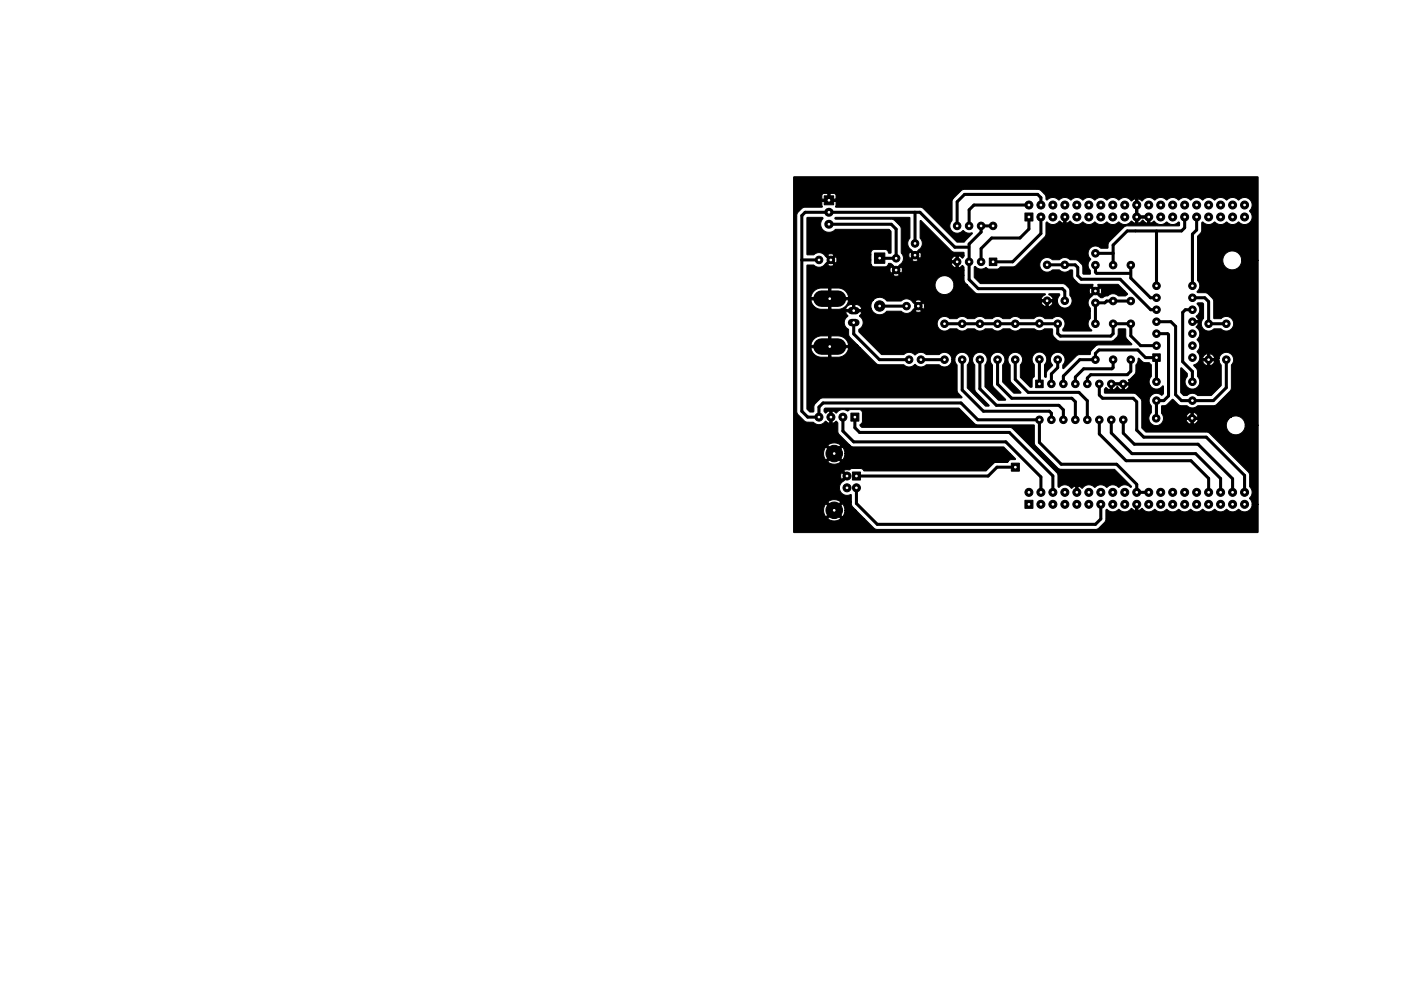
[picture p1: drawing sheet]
<svg xmlns="http://www.w3.org/2000/svg" width="297mm" height="210mm" viewBox="0 0 297 210" stroke-linecap="round" stroke-linejoin="round" font-family="sans-serif">
<g fill="#000" stroke="#000" stroke-width=".21">
<path d="M168.3 37.5h98.3l.2 .1v17.6h-3.5l-.1-.6a2.01 2.01 0 0 0-2.6-1.3l-.9 .7-.4 .8a2 2 0 0 0 1.8 2.4 2 2 0 0 0 2.2-2h3.5v35h-2.8v-.3a2 2 0 0 0-2.9-1.5l-7.1 .1-.4-.8-.6-.2v1h-.5v-1a1.24 1.24 0 0 0-1 1h9.6l-.7 .5h-7.4v1h-.5v-1h-1a1.22 1.22 0 0 0 1 1l.9-.1 .4-.3 .2-.6h6.4l-.4 1 .1 .8a2.01 2.01 0 0 0 2.8 1.3l.8-.8 .3-1.1h2.8v16.8h-1.3l-.2-.7-.4-.6a1.68 1.68 0 0 0 0-2.5v-2.4l-.2-.6-8.4-8.4-.6-.1h-12.7l-.9-.9v-5.8l-.2-.4-.9-.9-.6-.3h-6.2v-.8l.2-.3 1 .4v-1.5h4l-.1-.6 .4-.3 1.1-1.2v-1.6l.4-.7 .2-.8 1 .8 1.3 .2 .4 .4v2.4a1.65 1.65 0 0 0-.3 1.9h-5.4v1h-.5v-1h-2v1l.6-.2 .4-.5 .6 .6 .9 .1 .8-.4 .2-.6h4.4a1.7 1.7 0 0 0 2.8 .2l.1 1.6-.3 .3a1.76 1.76 0 0 0-2.6 .5 1.68 1.68 0 0 0 .3 1.9v1.4a1.57 1.57 0 0 0-.1 2.2 1.57 1.57 0 0 0 2.2 .1 1.57 1.57 0 0 0 .1-2.3v-1.5l1.1-.2 1.2-1.2 1.5 1.3 1.6 .1a1.66 1.66 0 0 0 2.3 0l3.7-.1 3.1-3.1 .3-.5v-4.9a1.56 1.56 0 0 0-.3-2.5 1.56 1.56 0 0 0-2.3 1h-1l-.4-.7-.6-.3v1h-.5v-1a1.24 1.24 0 0 0-1 1.1l3.5-.1v.6h-2v1h-.5v-1h-1a1.24 1.24 0 0 0 1 1l.9-.2 .4-.3 .2-.5h1l.4 .9v4.3l-2.1 2.1h-2.8a1.68 1.68 0 0 0-2.4 0h-.6l-.7-.6 .1-5.2h.1l1.2 1.1v.6a1.58 1.58 0 0 0 0 2.3 1.58 1.58 0 0 0 2.2 0 1.58 1.58 0 0 0 0-2.3l-.1-1.3-.7-1a1.68 1.68 0 0 0 1.2-1.3 1.68 1.68 0 0 0-.5-1.6 1.67 1.67 0 0 0 0-2.6 1.69 1.69 0 0 0-.2-2.7l.5-.8h-1.4l-.1-.1 .1-.4h1.4l-.5-.9a1.73 1.73 0 0 0 .2-2.7l.2-.2h.9l.3 .2v3.1a1.59 1.59 0 0 0 0 2.3 1.59 1.59 0 0 0 2.2 0h1.4a1.57 1.57 0 0 0 2.3 0 1.57 1.57 0 0 0 0-2.3 1.57 1.57 0 0 0-2.3 .1h-1.5v-3.6l-.2-.7-1.3-1.1-1.8-.1-.2-.2a1.72 1.72 0 0 0 .1-2.4v-9.3l.8-1 .1-2 .2-.1a1.73 1.73 0 0 0 2.6 0 1.73 1.73 0 0 0 2.5 0 1.73 1.73 0 0 0 2.5 0 1.65 1.65 0 0 0 2.4 0 1.65 1.65 0 0 0-.1-2.4l.1-.1a1.61 1.61 0 0 0 0-2.3 1.61 1.61 0 0 0-2.4 .1 1.73 1.73 0 0 0-2.4 0h-.2a1.63 1.63 0 0 0-2.3 0h-.1a1.73 1.73 0 0 0-2.5 0h-.2a1.63 1.63 0 0 0-2.3 0h-.1a1.73 1.73 0 0 0-2.5 0h-.1a1.63 1.63 0 0 0-2.4 0h-.1a1.73 1.73 0 0 0-2.4 0h-.2a1.63 1.63 0 0 0-2.5 .2h-.2l-.8-.4v3.6h2.4l.1 1.6h-.5v-1.1h-2v1.1l.5-.2 .5-.5 1 .7 .6-.1 .7-.4 .2 .1a1.62 1.62 0 0 0 2.5 .1 1.72 1.72 0 0 0 2.5 0l.3 .2-.1 .6-11.3 .1-.4 .2-3.1 3.1-.3 .5v.9h-1.5a1.61 1.61 0 0 0-2.3 0 1.61 1.61 0 0 0 .2 2.3 1.64 1.64 0 0 0-.1 2.4v.8h-1.5l-.1-.2v-1.5l-.2-.4-1.1-.9-1.4-.1a1.68 1.68 0 0 0-2.3 0h-1.4a1.57 1.57 0 0 0-2.3 0 1.57 1.57 0 0 0 0 2.2 1.57 1.57 0 0 0 2.3 0h1.4a1.66 1.66 0 0 0 2.3 0h.5v1.3l.2 .5 1.3 1.2h2.8l.1 .2-.3 .2 .7 .7 .8-.7-.3-.2 .2-.2h4.1l1.5 1.5h-4.9l-.3-.8-.7 .7h-.7l-.7-.7a1.26 1.26 0 0 0 0 1.5l.7-.8h.7l.7 .8 .3-.7h4.9l.6 .6-.5 .4h-1.4a1.68 1.68 0 0 0-2.4 0l-1.4 .4-1.1-1.1-.8 .7a1.65 1.65 0 0 0-.3 2.6v.6h-35.8l-.7-.7-.7 .7a1.22 1.22 0 0 0 1.4 0h35.8v1.5a1.75 1.75 0 0 0 .3 2.7h-6.1a.91 .91 0 0 1 .3-1 1.58 1.58 0 0 0-.7-1.9 1.58 1.58 0 0 0-1.9 .3h-1.5a1.64 1.64 0 0 0-2.5 0h-2.7a1.66 1.66 0 0 0-2.3 0h-1.4a1.66 1.66 0 0 0-2.4 0h-1.4a1.66 1.66 0 0 0-2.3 0h-1.4a1.66 1.66 0 0 0-2.4 0h-1.4a1.57 1.57 0 0 0-2.2 0 1.57 1.57 0 0 0 0 2.2 1.57 1.57 0 0 0 2.2 0h1.4a1.66 1.66 0 0 0 2.4 0h1.4a1.66 1.66 0 0 0 2.3 0h1.4a1.66 1.66 0 0 0 2.4 0h1.4a1.66 1.66 0 0 0 2.3 0h2.9a1.64 1.64 0 0 0 2.2 0h1.6l.3 1.6 .8 .8 .7 .2h10.8l.5-.2 .8-.9 .1-1.5h1.6l.1 1.9 1.1 1.3v.2h-7.2l-1.3 1.1-.3 .9-2.6 .1-3 2.9-.2-.1v-.6a1.58 1.58 0 0 0 0-2.3 1.58 1.58 0 0 0-2.2 .1 1.58 1.58 0 0 0 .1 2.2l-1.2 1.3-.2 1.2-.1 .1-.2-.2v-2.5a1.58 1.58 0 0 0 0-2.2 1.58 1.58 0 0 0-2.3 0 1.58 1.58 0 0 0 .1 2.2v2.5l-.5 .6v1.5l-.1 .2-.3-.1-2.1-2v-2.6a1.58 1.58 0 0 0 .1-2.3 1.58 1.58 0 0 0-2.3 0 1.58 1.58 0 0 0 .1 2.3l.1 3.4 2.1 2.3v.2h-1.5l-2.3-2.3v-3.6a1.58 1.58 0 0 0 0-2.3 1.58 1.58 0 0 0-2.2 0 1.58 1.58 0 0 0 0 2.3l.1 4.4 2.7 2.8v.2h-1.5l-2.9-2.8v-4.6a1.58 1.58 0 0 0 .1-2.3 1.58 1.58 0 0 0-2.3 0 1.58 1.58 0 0 0 .1 2.3v5.3l.3 .4 2.7 2.8v.2l-.8-.1-3.8-3.8v-4.8a1.57 1.57 0 0 0-.4-2.6 1.57 1.57 0 0 0-2.3 1.4h-.6v-.2a1.59 1.59 0 0 0-1.1-1.3 1.59 1.59 0 0 0-1.6 .4h-2.7a1.7 1.7 0 0 0-2.4 .1 1.64 1.64 0 0 0-2.4-.1h-4.7l-4.8-4.8v-.5a1.69 1.69 0 0 0 .1-2.9l.5-.8h-3.4l.5 .8-.1 .1a1.62 1.62 0 0 0 .2 2.9l.1 1.3 1.9 2h-2a2.25 2.25 0 0 0-2.2-2h-1.5v2h-.5v-2h-1.6a2.21 2.21 0 0 0-2.2 2h10l.5 .5h-6.2v2h-.5v-2h-3.8a2.22 2.22 0 0 0 2.2 2h3.7a2.25 2.25 0 0 0 2.1-2h2.5l3.3 3.3 .4 .2 5.5 .1a1.71 1.71 0 0 0 2.4-.1 1.64 1.64 0 0 0 2.4 .1h2.7a1.58 1.58 0 0 0 1.7 .4 1.58 1.58 0 0 0 1-1.5h.6l.1 .5 .4 .7v5.4l.3 .5 .8 .8-.1 .2h-29.5l-.6 .3-1.1 1.1-.2 1.5-.8 .1-.6-.6v-30.5l.1-.1h1.3a1.65 1.65 0 0 0 2.6-.3l.7-.8-.8-.7a1.62 1.62 0 0 0-2.5-.3h-1.3l-.1-.2v-7.7l3.3-.1 .1 .2-.4 .6-.1 .6a1.71 1.71 0 0 0 1.9 1.8l.6-.2 .7-.4h11.3l.4 .4v4.5l-.5 .1a.92 .92 0 0 0-.7-.8l-2.6 .1-.4 .3v.8h-7.8a1.26 1.26 0 0 0-1.5 0l.8 .7 .7-.7h7.8v1.1h-7.2l-.3-.8-.7 .7 .7 .8 .3-.7h7.2v1h-7.8l-.7-.7-.8 .7a1.22 1.22 0 0 0 1.5 0h7.8l.5 .4h2.5l.4-.1 .3-.6h.4l1.2 1 .7-.7a1.65 1.65 0 0 0 .4-2.6v-5.2l-.2-.5-1.4-1.3-.6-.1h-11.7l-.2-.2 .2-.2h15.7v4.4a1.65 1.65 0 0 0 .4 2.6l.7 .7 .7-.8a1.62 1.62 0 0 0 .4-2.5v-3.6l.1-.1 6.6 6.5 .5 .2h2l.1 .7h-9.1l-.2-.8-.7 .7h-.8l-.7-.7a1.22 1.22 0 0 0 0 1.5l.7-.8h.8l.7 .8 .2-.7h9.1v.3l-.3 .3-.9-.5v1h-.5v-1l-.6 .2-.4 .7h-7l-.7-.7-.7 .7a1.22 1.22 0 0 0 1.4 0l8.5 .1v1.5h-.5v-1h-1a1.24 1.24 0 0 0 1 1h.7l.7-.5 .3 .4v.6h-13.1l-.2-.7-.7 .7h-.8l-.7-.7a1.26 1.26 0 0 0 0 1.4l.7-.7h.8l.7 .7 .2-.7h13.1v1.1h-13.7l-.7-.7-.7 .7a1.26 1.26 0 0 0 1.4 0h13.7v1.2l.7 .9h-2.8l-.1-.3a2.01 2.01 0 0 0-2.7-1.6 2.01 2.01 0 0 0-.9 3 2.01 2.01 0 0 0 2.2 .8 2.01 2.01 0 0 0 1.5-1.9h2.8l1.6 1.6 .6 .2h14.2l.2 .2a1.63 1.63 0 0 0-1 1.1h2.6a1.32 1.32 0 0 0-.9-1.1l.1-.2h2.1a.55 .55 0 0 1-.2 .8l-.2 .8h-28.8a1.26 1.26 0 0 0-1.4 0l.7 .7 .7-.7h28.8v.2h-1.9v1h-.6v-1h-1l.3 .5 .4 .4h-25.4l-.2-.8-.7 .7h-.8l-.7-.7a1.62 1.62 0 0 0-2.6-.3h-2.9l-.3-.3a1.84 1.84 0 0 0-1.6-.5h-6.3a2.25 2.25 0 0 0-2.2-2h-1.5v2h-.5v-2h-1.6a2.21 2.21 0 0 0-2.2 2h14.3l-1 .5h-9v2h-.5v-2h-3.8a2.22 2.22 0 0 0 2.2 2h3.7a2.25 2.25 0 0 0 2.1-2h5.3l-.3 .3a1.88 1.88 0 0 0-.1 1.7h-2.1v-.1a1.29 1.29 0 0 0-1.4-.9v1h-.6v-1a1.29 1.29 0 0 0-1.4 1.1l5.5-.1 .6 .8a1.85 1.85 0 0 0 1.7 .3l1-.7h2.9a1.65 1.65 0 0 0 2.6-.3l.7-.8h.8l.7 .8 .2-.7h25.4l.9 .1 .7-.4 .3-.6 .9 .1a1.57 1.57 0 0 0 2.4 .9 1.57 1.57 0 0 0 .2-2.5l-.1-1.3-.8-.9-.5-.2h-17.5l-1.3-1.3-.1-2.2 .2-.2a1.81 1.81 0 0 0 2.4 .3l.5 .3h1.8l.7-.5h2.7l.6-.2 6.2-6.3 .2-.4v-2.4l.1-.2a1.7 1.7 0 0 0 2.6-.1l.2-.1 .8 .5v-1.5l.1-.1 .4 .1v1.5l.9-.5a1.62 1.62 0 0 0 2.6 .2h.1a1.65 1.65 0 0 0 2.5 0 1.72 1.72 0 0 0 2.5 0h.1a1.65 1.65 0 0 0 2.5 0 1.7 1.7 0 0 0 2.6-.1l.1-.1 .9 .5v-5.2l-1 .4a1.62 1.62 0 0 0-2.6-.2 1.73 1.73 0 0 0-2.4 0h-.2a1.63 1.63 0 0 0-2.3 0h-.1a1.73 1.73 0 0 0-2.5 0h-.2a1.63 1.63 0 0 0-2.3 0h-.1a1.73 1.73 0 0 0-2.5 0h-.1a1.63 1.63 0 0 0-2.4 0l-.3-.1-.3-1-.8-.9-.6-.2h-15.7l-.6 .2-1.8 1.8h-24.7l-.1-.9-.4-.3h-.8v1.2h-.5v-1.2h-.9l-.3 .4v.8h27.7l-.1 .5v4.1a1.61 1.61 0 0 0 0 2.3 1.61 1.61 0 0 0 2.3-.2 2.02 2.02 0 0 0 2 .6l-1.7 1.9h-1.6l-7.1-7.1-.6-.3h-17.9l-.2-.2 .2-1h-3v1.1l-3.8 .1-.5 .2-.8 .9-.3 .7v41.6l.3 .5 1.5 1.5 .4 .2h1.3a1.62 1.62 0 0 0 2.5-.2h.2l.8 .4v-2.6l-.9 .4-.3-.3v-.5l.3-.2h28.3l3.3 3.3 .5 .2 12.1 .1 .2 4.2 5 5 .7 .2h11.2l3.6 3.5-.2 .3a1.63 1.63 0 0 0-2.4-.1l-.1 .1a1.73 1.73 0 0 0-2.4-.1l-.2 .1a1.63 1.63 0 0 0-2.3-.1l-.1 .1a1.71 1.71 0 0 0-2.6 .1l-.2 .1-.8-.5v1.5l-.2 .1-.3-.1v-1.5l-.9 .5-.1-.1a1.63 1.63 0 0 0-2.6-.1l-.2-.2v-2.3l-.2-.6-9.7-9.6h-31.7l-.4-.4 .5-.8 .1-1.9-.2-.4-.4-.3h-1.9l-.7 .3a1.61 1.61 0 0 0-2.3 .4h-.1l-.9-.4v2.6l.9-.4 .3 .3 .2 2.3 2.4 2.5h-1.9a2.2 2.2 0 0 0-2.8 0l1.4 1.4 1.4-1.4h1.9l.4 .3h.5h31.7l1.4 1.4h-35.1l-.1-.8-.4-.6-1.4 1.4h-.7l-1.4-1.4a2.21 2.21 0 0 0 0 2.8l1.4-1.4h.7l1.4 1.4 .4-.5 .1-.9h35.1l1.1 1.2-.1 .1-1.1 .1-.4 .4h-35.4l-1.4-1.4-1.4 1.4a2.24 2.24 0 0 0 2.8 0h35.4l-2.7 .1-2 1.8h-25.8l-.6-.5h-1.9l-.6 .3-.7-.1-.6 .3 1.1 1.1h-.7l-.8-.8a1.33 1.33 0 0 0 .1 1.6l.7-.8h.7l-1.1 1.1a1.61 1.61 0 0 0-.6 2.1 1.61 1.61 0 0 0 2.1 .7l.2 .1v1.5h-2.2a2.21 2.21 0 0 0-2.8 0l1.4 1.4 1.4-1.4h2.2l.1 .8 .9 1h-2.4l-.1-.9-.4-.5-1.4 1.4h-.7l-1.4-1.4a2.21 2.21 0 0 0 0 2.8l1.4-1.4h.7l1.4 1.4 .4-.6 .1-.8h2.4l1.8 1.7h-5l-1.4-1.4-1.4 1.4a2.25 2.25 0 0 0 2.8 0h5l2 2.1 .6 .2h46.4l.6-.2 1.4-1.5 .2-2.4 .2-.2a1.65 1.65 0 0 0 2.5 0 1.7 1.7 0 0 0 2.6-.1h.1l.9 .4v-1.4l.1-.2 .4 .2v1.4l.9-.4a1.62 1.62 0 0 0 2.5 .2l.2-.1a1.65 1.65 0 0 0 2.4 0 1.72 1.72 0 0 0 2.5 .1l.1-.1a1.65 1.65 0 0 0 2.5 0 1.81 1.81 0 0 0 2.6 0 1.73 1.73 0 0 0 2.6 0 1.73 1.73 0 0 0 2.5 0 1.73 1.73 0 0 0 2.5 0 1.62 1.62 0 0 0 1.8 .5 1.62 1.62 0 0 0 1.1-1.5h1.3v5.9l-.2 .1h-98.3zM174.8 41.5h2v2h-2zM185.4 53.7h2.2v2.2h-2.2zM209.8 54.7h1.6v1.6h-1.6zM217.3 45.2h1.7v1.7h-1.7zM244.4 75.1h1.6v1.6h-1.6zM180.4 87.6h1.7v1.7h-1.7zM214.4 98.3h1.7v1.7h-1.7zM219.6 80.6h1.6v1.6h-1.6zM180.7 100.1h1.7v1.7h-1.7zM217.3 106.1h1.7v1.7h-1.7z"/>
<circle cx="173.7" cy="55.1" r=".8"/>
<circle cx="176.2" cy="55.1" r=".8"/>
<circle cx="190" cy="57.3" r=".8"/>
<circle cx="190" cy="54.8" r=".8"/>
<circle cx="194" cy="51.6" r=".8"/>
<circle cx="194" cy="54.1" r=".8"/>
<circle cx="202.9" cy="47.9" r=".8"/>
<circle cx="202.9" cy="55.5" r=".8"/>
<circle cx="205.5" cy="47.9" r=".8"/>
<circle cx="205.5" cy="55.5" r=".8"/>
<circle cx="208" cy="47.9" r=".8"/>
<circle cx="208" cy="55.5" r=".8"/>
<circle cx="210.6" cy="47.9" r=".8"/>
<circle cx="218.2" cy="43.5" r=".85"/>
<circle cx="220.7" cy="46" r=".85"/>
<circle cx="220.7" cy="43.5" r=".85"/>
<circle cx="222" cy="56.2" r=".8"/>
<circle cx="223.2" cy="43.5" r=".85"/>
<circle cx="223.2" cy="46" r=".85"/>
<circle cx="225.8" cy="56.2" r=".8"/>
<circle cx="225.8" cy="46" r=".85"/>
<circle cx="225.8" cy="43.5" r=".85"/>
<circle cx="228.3" cy="46" r=".85"/>
<circle cx="228.3" cy="43.5" r=".85"/>
<circle cx="230.9" cy="46" r=".85"/>
<circle cx="230.9" cy="43.5" r=".85"/>
<circle cx="232.3" cy="56.2" r=".8"/>
<circle cx="232.3" cy="53.7" r=".8"/>
<circle cx="233.4" cy="46" r=".85"/>
<circle cx="233.4" cy="43.5" r=".85"/>
<circle cx="235.9" cy="43.5" r=".85"/>
<circle cx="235.9" cy="46" r=".85"/>
<circle cx="236" cy="56.2" r=".8"/>
<circle cx="238.5" cy="43.5" r=".85"/>
<circle cx="238.5" cy="46" r=".85"/>
<circle cx="239.8" cy="56.2" r=".8"/>
<circle cx="241" cy="43.5" r=".85"/>
<circle cx="241" cy="46" r=".85"/>
<circle cx="243.6" cy="43.5" r=".85"/>
<circle cx="243.6" cy="46" r=".85"/>
<circle cx="246.1" cy="43.5" r=".85"/>
<circle cx="246.1" cy="46" r=".85"/>
<circle cx="248.6" cy="46" r=".85"/>
<circle cx="248.6" cy="43.5" r=".85"/>
<circle cx="251.2" cy="43.5" r=".85"/>
<circle cx="251.2" cy="46" r=".85"/>
<circle cx="253.7" cy="43.5" r=".85"/>
<circle cx="253.7" cy="46" r=".85"/>
<circle cx="256.3" cy="43.5" r=".85"/>
<circle cx="256.3" cy="46" r=".85"/>
<circle cx="258.8" cy="43.5" r=".85"/>
<circle cx="258.8" cy="46" r=".85"/>
<circle cx="261.3" cy="46" r=".85"/>
<circle cx="261.3" cy="43.5" r=".85"/>
<circle cx="263.9" cy="46" r=".85"/>
<circle cx="263.9" cy="43.5" r=".85"/>
<circle cx="186.5" cy="64.9" r="1.1"/>
<circle cx="192.2" cy="64.9" r=".8"/>
<circle cx="192.8" cy="76.3" r=".8"/>
<circle cx="194.7" cy="64.9" r=".8"/>
<circle cx="195.3" cy="76.3" r=".8"/>
<circle cx="200.3" cy="76.3" r=".8"/>
<circle cx="200.3" cy="68.7" r=".8"/>
<circle cx="204" cy="76.3" r=".8"/>
<circle cx="204" cy="68.7" r=".8"/>
<circle cx="207.8" cy="76.3" r=".8"/>
<circle cx="207.8" cy="68.7" r=".8"/>
<circle cx="211.5" cy="68.7" r=".8"/>
<circle cx="211.5" cy="76.3" r=".8"/>
<circle cx="215.3" cy="76.3" r=".8"/>
<circle cx="215.3" cy="68.7" r=".8"/>
<circle cx="220.4" cy="76.2" r=".8"/>
<circle cx="220.4" cy="68.6" r=".8"/>
<circle cx="222" cy="63.8" r=".8"/>
<circle cx="224.3" cy="68.7" r=".8"/>
<circle cx="224.3" cy="76.3" r=".8"/>
<circle cx="225.8" cy="63.8" r=".8"/>
<circle cx="232.3" cy="64.2" r=".8"/>
<circle cx="232.3" cy="76.3" r=".8"/>
<circle cx="232.3" cy="68.7" r=".8"/>
<circle cx="232.3" cy="61.7" r=".8"/>
<circle cx="236" cy="63.9" r=".8"/>
<circle cx="236" cy="68.7" r=".8"/>
<circle cx="236" cy="76.3" r=".8"/>
<circle cx="239.8" cy="63.9" r=".8"/>
<circle cx="239.8" cy="76.3" r=".8"/>
<circle cx="239.8" cy="68.7" r=".8"/>
<circle cx="245.2" cy="73.3" r=".8"/>
<circle cx="245.2" cy="68.3" r=".8"/>
<circle cx="245.2" cy="63.2" r=".8"/>
<circle cx="245.2" cy="60.6" r=".8"/>
<circle cx="245.2" cy="70.8" r=".8"/>
<circle cx="245.2" cy="65.7" r=".8"/>
<circle cx="252.8" cy="75.9" r=".8"/>
<circle cx="252.8" cy="63.2" r=".8"/>
<circle cx="252.8" cy="60.6" r=".8"/>
<circle cx="252.8" cy="73.3" r=".8"/>
<circle cx="252.8" cy="68.3" r=".8"/>
<circle cx="252.8" cy="70.8" r=".8"/>
<circle cx="252.8" cy="65.7" r=".8"/>
<circle cx="256.3" cy="68.7" r=".8"/>
<circle cx="256.3" cy="76.3" r=".8"/>
<circle cx="260" cy="68.7" r=".8"/>
<circle cx="260" cy="76.3" r=".8"/>
<circle cx="173.6" cy="88.5" r=".85"/>
<circle cx="176.2" cy="88.5" r=".85"/>
<circle cx="176.9" cy="96.2" r="1.75"/>
<circle cx="178.7" cy="88.5" r=".85"/>
<circle cx="220.4" cy="89.1" r=".8"/>
<circle cx="222.9" cy="81.4" r=".8"/>
<circle cx="222.9" cy="89.1" r=".8"/>
<circle cx="225.5" cy="81.4" r=".8"/>
<circle cx="225.5" cy="89.1" r=".8"/>
<circle cx="228" cy="81.4" r=".8"/>
<circle cx="228" cy="89.1" r=".8"/>
<circle cx="230.5" cy="81.4" r=".8"/>
<circle cx="230.5" cy="89.1" r=".8"/>
<circle cx="233.1" cy="81.4" r=".8"/>
<circle cx="233.1" cy="89.1" r=".8"/>
<circle cx="235.6" cy="81.4" r=".8"/>
<circle cx="235.6" cy="89.1" r=".8"/>
<circle cx="238.2" cy="81.4" r=".8"/>
<circle cx="238.2" cy="89.1" r=".8"/>
<circle cx="245.1" cy="88.7" r=".8"/>
<circle cx="245.2" cy="85" r=".8"/>
<circle cx="245.2" cy="81" r=".8"/>
<circle cx="252.8" cy="88.7" r=".8"/>
<circle cx="252.8" cy="85" r=".8"/>
<circle cx="252.8" cy="81" r=".8"/>
<circle cx="176.9" cy="108.3" r="1.75"/>
<circle cx="179.6" cy="103.5" r=".85"/>
<circle cx="179.6" cy="101" r=".85"/>
<circle cx="181.6" cy="103.5" r=".85"/>
<circle cx="218.2" cy="104.5" r=".85"/>
<circle cx="220.7" cy="107" r=".85"/>
<circle cx="220.7" cy="104.5" r=".85"/>
<circle cx="223.2" cy="104.5" r=".85"/>
<circle cx="223.2" cy="107" r=".85"/>
<circle cx="225.8" cy="104.5" r=".85"/>
<circle cx="225.8" cy="107" r=".85"/>
<circle cx="228.3" cy="104.5" r=".85"/>
<circle cx="228.3" cy="107" r=".85"/>
<circle cx="230.9" cy="104.5" r=".85"/>
<circle cx="230.9" cy="107" r=".85"/>
<circle cx="233.4" cy="104.5" r=".85"/>
<circle cx="233.4" cy="107" r=".85"/>
<circle cx="235.9" cy="107" r=".85"/>
<circle cx="235.9" cy="104.5" r=".85"/>
<circle cx="238.5" cy="107" r=".85"/>
<circle cx="238.5" cy="104.5" r=".85"/>
<circle cx="241" cy="104.5" r=".85"/>
<circle cx="241" cy="107" r=".85"/>
<circle cx="243.6" cy="107" r=".85"/>
<circle cx="243.6" cy="104.5" r=".85"/>
<circle cx="246.1" cy="104.5" r=".85"/>
<circle cx="246.1" cy="107" r=".85"/>
<circle cx="248.6" cy="104.5" r=".85"/>
<circle cx="248.6" cy="107" r=".85"/>
<circle cx="251.2" cy="107" r=".85"/>
<circle cx="251.2" cy="104.5" r=".85"/>
<circle cx="253.7" cy="104.5" r=".85"/>
<circle cx="253.7" cy="107" r=".85"/>
<circle cx="256.3" cy="107" r=".85"/>
<circle cx="256.3" cy="104.5" r=".85"/>
<circle cx="258.8" cy="104.5" r=".85"/>
<circle cx="258.8" cy="107" r=".85"/>
<circle cx="261.3" cy="104.5" r=".85"/>
<circle cx="261.3" cy="107" r=".85"/>
<circle cx="263.9" cy="104.5" r=".85"/>
<circle cx="263.9" cy="107" r=".85"/>
</g>
<path d="M175.7 45h.1M175.7 47.6h.1" fill="none" stroke="#000" stroke-width="1.9"/>
<path d="M180.6 68.4h.9M180.6 65.9h.9" fill="none" stroke="#000" stroke-width="1.6"/>
<path d="M174.2 73.5h3.5M174.2 63.4h3.5" fill="none" stroke="#000" stroke-width="3.5"/>
<g fill="none" stroke="#000" stroke-width=".65">
<path d="M170 55.1h3.7M175.8 47.6h13.2l1 1v6.2h-3.5M194 45v6.6M205.4 52.4h-2.9l-7.5-7.4h-24.3l-.7 .7v41.5l1.3 1.3h2.3v-2.1l.9-.9h29.3l3.5 3.6h13.1v4.8l4.6 4.6h11.8l4.2 4.3v1.7h2.6M210.6 47.9h-2.6v1.3l-2.5 2.6v7.5l1.9 1.9h17.9l.5 .5v2.1M218.2 43.5h-11.7l-1 1v3.4M218.2 46v2.6l-1.9 1.9h-6l-2.3 2.2v2.8M220.7 43.5v-1.6l-.7-.7h-15.5l-1.6 1.6v5.1M220.7 46v3.6l-6 5.9h-4.1M222 56.2h5.9l.6 .5v1.8l.8 .7h8.2l6.5 6.5h1.2M232.3 56.2v1.5l.2 .3h7M232.3 53.7h3.7"/>
<path d="M239.8 56.2v2.8l4.1 4.2h1.3M245.2 49v11.6M251.2 46v2.3l-.7 .7h-11.5l-3 3v4.2M253.7 46v2.8l-.9 .9v10.9M181 68.4v2.4l5.5 5.5h6.3M186.5 64.9h.1M186.5 64.9h5.7M195.3 76.3h5M200.3 68.7h24v2l.5 .6h10.7l.5-.5v-2.1h3.8v2.5l2 2.1h3.4M204 76.1v6.6l4.5 4.5h14l.4 .5v1.4M207.8 76.1v6.4l3.5 3.5h13.2l1 1v2.1M211.5 76.1v5.4l3 3h12.8l.7 .7v3.9"/>
<path d="M215.3 76.3v4.2l2.7 2.7h10.8l1.7 1.8v4.1M220.4 76.2v5.2M224.3 76.3v1.7l-1.4 1.3v2.1M236 76.3v1.7l-.2 .2h-6l-1.8 1.8v1.4M239.8 63.9h-5.2l-.3 .3h-2v4.5M239.8 76.3v2.4l-.8 .8h-7.7l-.8 .7v1.2M245.2 70.8h2.3l.3 .2v13l-1 1h-1.6v3.7M245.2 68.3h3.1l1 .9v14.5l1.2 1.3h6.8l2.7-2.8v-5.9M252.8 63.2h2.6l.9 .8v4.7h3.7M252.8 65.7h-1.5l-.5 .6v10.4l2 2.1v2.2M178.7 88.5v3l2.3 2.2h32.3l7.4 7.5v3.3M181.3 88.5v2.2l1 1h31.7l9.2 9.3v3.5"/>
<path d="M215.3 99.1h-3.9l-1.9 1.9h-27.9M233.1 81.4v2.4l.7 .7h6.5l.7 .7v6l1.5 1.5h13.3l8.1 8.2v3.6M233.1 89.1v3l5.7 5.6h13.7l3.8 3.8v3M235.6 89.1v2.8l4.4 4.3h13.5l5.3 5.3v3M238.2 89.1v2.8l2.3 2.3h13.5l7.3 7.4v2.9M245.2 81v-5.1h-2.3l-1.6-1.7h-8.3l-.7 .8v1.3h-3.4l-3.4 3.5v1.6M181.6 103.5v3.3l4.4 4.4h46.3l1.1-1.1v-3.1"/>
</g>
<g fill="#fff" stroke="#fff" stroke-width=".21">
<circle cx="204" cy="76.3" r=".17"/>
<circle cx="204" cy="68.7" r=".17"/>
<circle cx="245.2" cy="85" r=".18"/>
<circle cx="252.8" cy="85" r=".18"/>
<circle cx="245.2" cy="75.9" r=".17"/>
<circle cx="245.2" cy="73.3" r=".17"/>
<circle cx="245.2" cy="70.8" r=".17"/>
<circle cx="245.2" cy="68.3" r=".17"/>
<circle cx="245.2" cy="65.7" r=".17"/>
<circle cx="245.2" cy="63.2" r=".17"/>
<circle cx="245.2" cy="60.6" r=".17"/>
<circle cx="252.8" cy="60.6" r=".17"/>
<circle cx="252.8" cy="63.2" r=".17"/>
<circle cx="252.8" cy="65.7" r=".17"/>
<circle cx="252.8" cy="68.3" r=".17"/>
<circle cx="252.8" cy="70.8" r=".17"/>
<circle cx="252.8" cy="73.3" r=".17"/>
<circle cx="252.8" cy="75.9" r=".17"/>
<circle cx="186.5" cy="54.8" r=".17"/>
<circle cx="186.5" cy="64.9" r=".17"/>
<circle cx="222" cy="56.2" r=".18"/>
<circle cx="222" cy="63.8" r=".18"/>
<circle cx="181.3" cy="88.5" r=".18"/>
<circle cx="178.7" cy="88.5" r=".18"/>
<circle cx="176.2" cy="88.5" r=".18"/>
<circle cx="173.6" cy="88.5" r=".18"/>
<circle cx="232.3" cy="68.7" r=".17"/>
<circle cx="232.3" cy="76.3" r=".17"/>
<circle cx="200.3" cy="68.7" r=".17"/>
<circle cx="200.3" cy="76.3" r=".17"/>
<circle cx="173.7" cy="55.1" r=".17"/>
<circle cx="176.2" cy="55.1" r=".17"/>
<circle cx="194" cy="51.6" r=".17"/>
<circle cx="194" cy="54.1" r=".17"/>
<circle cx="224.3" cy="76.3" r=".17"/>
<circle cx="224.3" cy="68.7" r=".17"/>
<circle cx="262" cy="90.2" r=".17"/>
<circle cx="181.6" cy="101" r=".17"/>
<circle cx="181.6" cy="103.5" r=".17"/>
<circle cx="179.6" cy="103.5" r=".17"/>
<circle cx="179.6" cy="101" r=".17"/>
<circle cx="176.9" cy="108.3" r=".18"/>
<circle cx="176.9" cy="96.2" r=".18"/>
<circle cx="236" cy="76.3" r=".17"/>
<circle cx="236" cy="68.7" r=".17"/>
<circle cx="190" cy="54.8" r=".17"/>
<circle cx="190" cy="57.3" r=".17"/>
<circle cx="260" cy="68.7" r=".18"/>
<circle cx="260" cy="76.3" r=".18"/>
<circle cx="239.8" cy="76.3" r=".17"/>
<circle cx="239.8" cy="68.7" r=".17"/>
<circle cx="195.3" cy="76.3" r=".18"/>
<circle cx="192.8" cy="76.3" r=".17"/>
<circle cx="175.8" cy="42.5" r=".17"/>
<circle cx="175.8" cy="45" r=".17"/>
<circle cx="175.8" cy="47.6" r=".17"/>
<circle cx="220.4" cy="76.2" r=".17"/>
<circle cx="220.4" cy="68.6" r=".17"/>
<circle cx="215.3" cy="99.1" r=".17"/>
<circle cx="192.2" cy="64.9" r=".18"/>
<circle cx="194.7" cy="64.9" r=".18"/>
<circle cx="210.6" cy="55.5" r=".17"/>
<circle cx="208" cy="55.5" r=".17"/>
<circle cx="205.5" cy="55.5" r=".17"/>
<circle cx="202.9" cy="55.5" r=".17"/>
<circle cx="202.9" cy="47.9" r=".17"/>
<circle cx="205.5" cy="47.9" r=".17"/>
<circle cx="208" cy="47.9" r=".17"/>
<circle cx="210.6" cy="47.9" r=".17"/>
<circle cx="220.4" cy="81.4" r=".17"/>
<circle cx="222.9" cy="81.4" r=".17"/>
<circle cx="225.5" cy="81.4" r=".17"/>
<circle cx="228" cy="81.4" r=".17"/>
<circle cx="230.5" cy="81.4" r=".17"/>
<circle cx="233.1" cy="81.4" r=".17"/>
<circle cx="235.6" cy="81.4" r=".17"/>
<circle cx="238.2" cy="81.4" r=".17"/>
<circle cx="238.2" cy="89.1" r=".17"/>
<circle cx="235.6" cy="89.1" r=".17"/>
<circle cx="233.1" cy="89.1" r=".17"/>
<circle cx="230.5" cy="89.1" r=".17"/>
<circle cx="228" cy="89.1" r=".17"/>
<circle cx="225.5" cy="89.1" r=".17"/>
<circle cx="222.9" cy="89.1" r=".17"/>
<circle cx="220.4" cy="89.1" r=".17"/>
<circle cx="232.3" cy="61.7" r=".17"/>
<circle cx="232.3" cy="64.2" r=".17"/>
<circle cx="239.8" cy="56.2" r=".18"/>
<circle cx="239.8" cy="63.9" r=".18"/>
<circle cx="261.3" cy="55.2" r=".18"/>
<circle cx="200.3" cy="60.5" r=".17"/>
<circle cx="225.8" cy="56.2" r=".17"/>
<circle cx="225.8" cy="63.8" r=".17"/>
<circle cx="211.5" cy="68.7" r=".17"/>
<circle cx="211.5" cy="76.3" r=".17"/>
<circle cx="245.1" cy="88.7" r=".18"/>
<circle cx="252.8" cy="88.7" r=".18"/>
<circle cx="218.2" cy="107" r=".17"/>
<circle cx="218.2" cy="104.5" r=".17"/>
<circle cx="220.7" cy="107" r=".17"/>
<circle cx="220.7" cy="104.5" r=".17"/>
<circle cx="223.2" cy="107" r=".17"/>
<circle cx="223.2" cy="104.5" r=".17"/>
<circle cx="225.8" cy="107" r=".17"/>
<circle cx="225.8" cy="104.5" r=".17"/>
<circle cx="228.3" cy="107" r=".17"/>
<circle cx="228.3" cy="104.5" r=".17"/>
<circle cx="230.9" cy="107" r=".17"/>
<circle cx="230.9" cy="104.5" r=".17"/>
<circle cx="233.4" cy="107" r=".17"/>
<circle cx="233.4" cy="104.5" r=".17"/>
<circle cx="235.9" cy="107" r=".17"/>
<circle cx="235.9" cy="104.5" r=".17"/>
<circle cx="238.5" cy="107" r=".17"/>
<circle cx="238.5" cy="104.5" r=".17"/>
<circle cx="241" cy="107" r=".17"/>
<circle cx="241" cy="104.5" r=".17"/>
<circle cx="243.6" cy="107" r=".17"/>
<circle cx="243.6" cy="104.5" r=".17"/>
<circle cx="246.1" cy="107" r=".17"/>
<circle cx="246.1" cy="104.5" r=".17"/>
<circle cx="248.6" cy="107" r=".17"/>
<circle cx="248.6" cy="104.5" r=".17"/>
<circle cx="251.2" cy="107" r=".17"/>
<circle cx="251.2" cy="104.5" r=".17"/>
<circle cx="253.7" cy="107" r=".17"/>
<circle cx="253.7" cy="104.5" r=".17"/>
<circle cx="256.3" cy="107" r=".18"/>
<circle cx="256.3" cy="104.5" r=".18"/>
<circle cx="258.8" cy="107" r=".18"/>
<circle cx="258.8" cy="104.5" r=".18"/>
<circle cx="261.3" cy="107" r=".18"/>
<circle cx="261.3" cy="104.5" r=".18"/>
<circle cx="263.9" cy="107" r=".18"/>
<circle cx="263.9" cy="104.5" r=".18"/>
<circle cx="181" cy="68.4" r=".17"/>
<circle cx="181" cy="65.9" r=".17"/>
<circle cx="175.9" cy="73.5" r=".17"/>
<circle cx="175.9" cy="63.4" r=".17"/>
<circle cx="218.2" cy="46" r=".17"/>
<circle cx="218.2" cy="43.5" r=".17"/>
<circle cx="220.7" cy="46" r=".17"/>
<circle cx="220.7" cy="43.5" r=".17"/>
<circle cx="223.2" cy="46" r=".17"/>
<circle cx="223.2" cy="43.5" r=".17"/>
<circle cx="225.8" cy="46" r=".17"/>
<circle cx="225.8" cy="43.5" r=".17"/>
<circle cx="228.3" cy="46" r=".17"/>
<circle cx="228.3" cy="43.5" r=".17"/>
<circle cx="230.9" cy="46" r=".17"/>
<circle cx="230.9" cy="43.5" r=".17"/>
<circle cx="233.4" cy="46" r=".17"/>
<circle cx="233.4" cy="43.5" r=".17"/>
<circle cx="235.9" cy="46" r=".17"/>
<circle cx="235.9" cy="43.5" r=".17"/>
<circle cx="238.5" cy="46" r=".17"/>
<circle cx="238.5" cy="43.5" r=".17"/>
<circle cx="241" cy="46" r=".17"/>
<circle cx="241" cy="43.5" r=".17"/>
<circle cx="243.6" cy="46" r=".17"/>
<circle cx="243.6" cy="43.5" r=".17"/>
<circle cx="246.1" cy="46" r=".17"/>
<circle cx="246.1" cy="43.5" r=".17"/>
<circle cx="248.6" cy="46" r=".17"/>
<circle cx="248.6" cy="43.5" r=".17"/>
<circle cx="251.2" cy="46" r=".17"/>
<circle cx="251.2" cy="43.5" r=".17"/>
<circle cx="253.7" cy="46" r=".17"/>
<circle cx="253.7" cy="43.5" r=".17"/>
<circle cx="256.3" cy="46" r=".18"/>
<circle cx="256.3" cy="43.5" r=".18"/>
<circle cx="258.8" cy="46" r=".18"/>
<circle cx="258.8" cy="43.5" r=".18"/>
<circle cx="261.3" cy="46" r=".18"/>
<circle cx="261.3" cy="43.5" r=".18"/>
<circle cx="263.9" cy="46" r=".18"/>
<circle cx="263.9" cy="43.5" r=".18"/>
<circle cx="232.3" cy="53.7" r=".17"/>
<circle cx="232.3" cy="56.2" r=".18"/>
<circle cx="207.8" cy="76.3" r=".17"/>
<circle cx="207.8" cy="68.7" r=".17"/>
<circle cx="199.8" cy="105.5" r=".17"/>
<circle cx="215.3" cy="76.3" r=".17"/>
<circle cx="215.3" cy="68.7" r=".17"/>
<circle cx="236" cy="56.2" r=".17"/>
<circle cx="236" cy="63.9" r=".17"/>
<circle cx="256.3" cy="68.7" r=".18"/>
<circle cx="256.3" cy="76.3" r=".18"/>
<circle cx="252.8" cy="81" r=".18"/>
<circle cx="245.2" cy="81" r=".18"/>
</g>
</svg>
